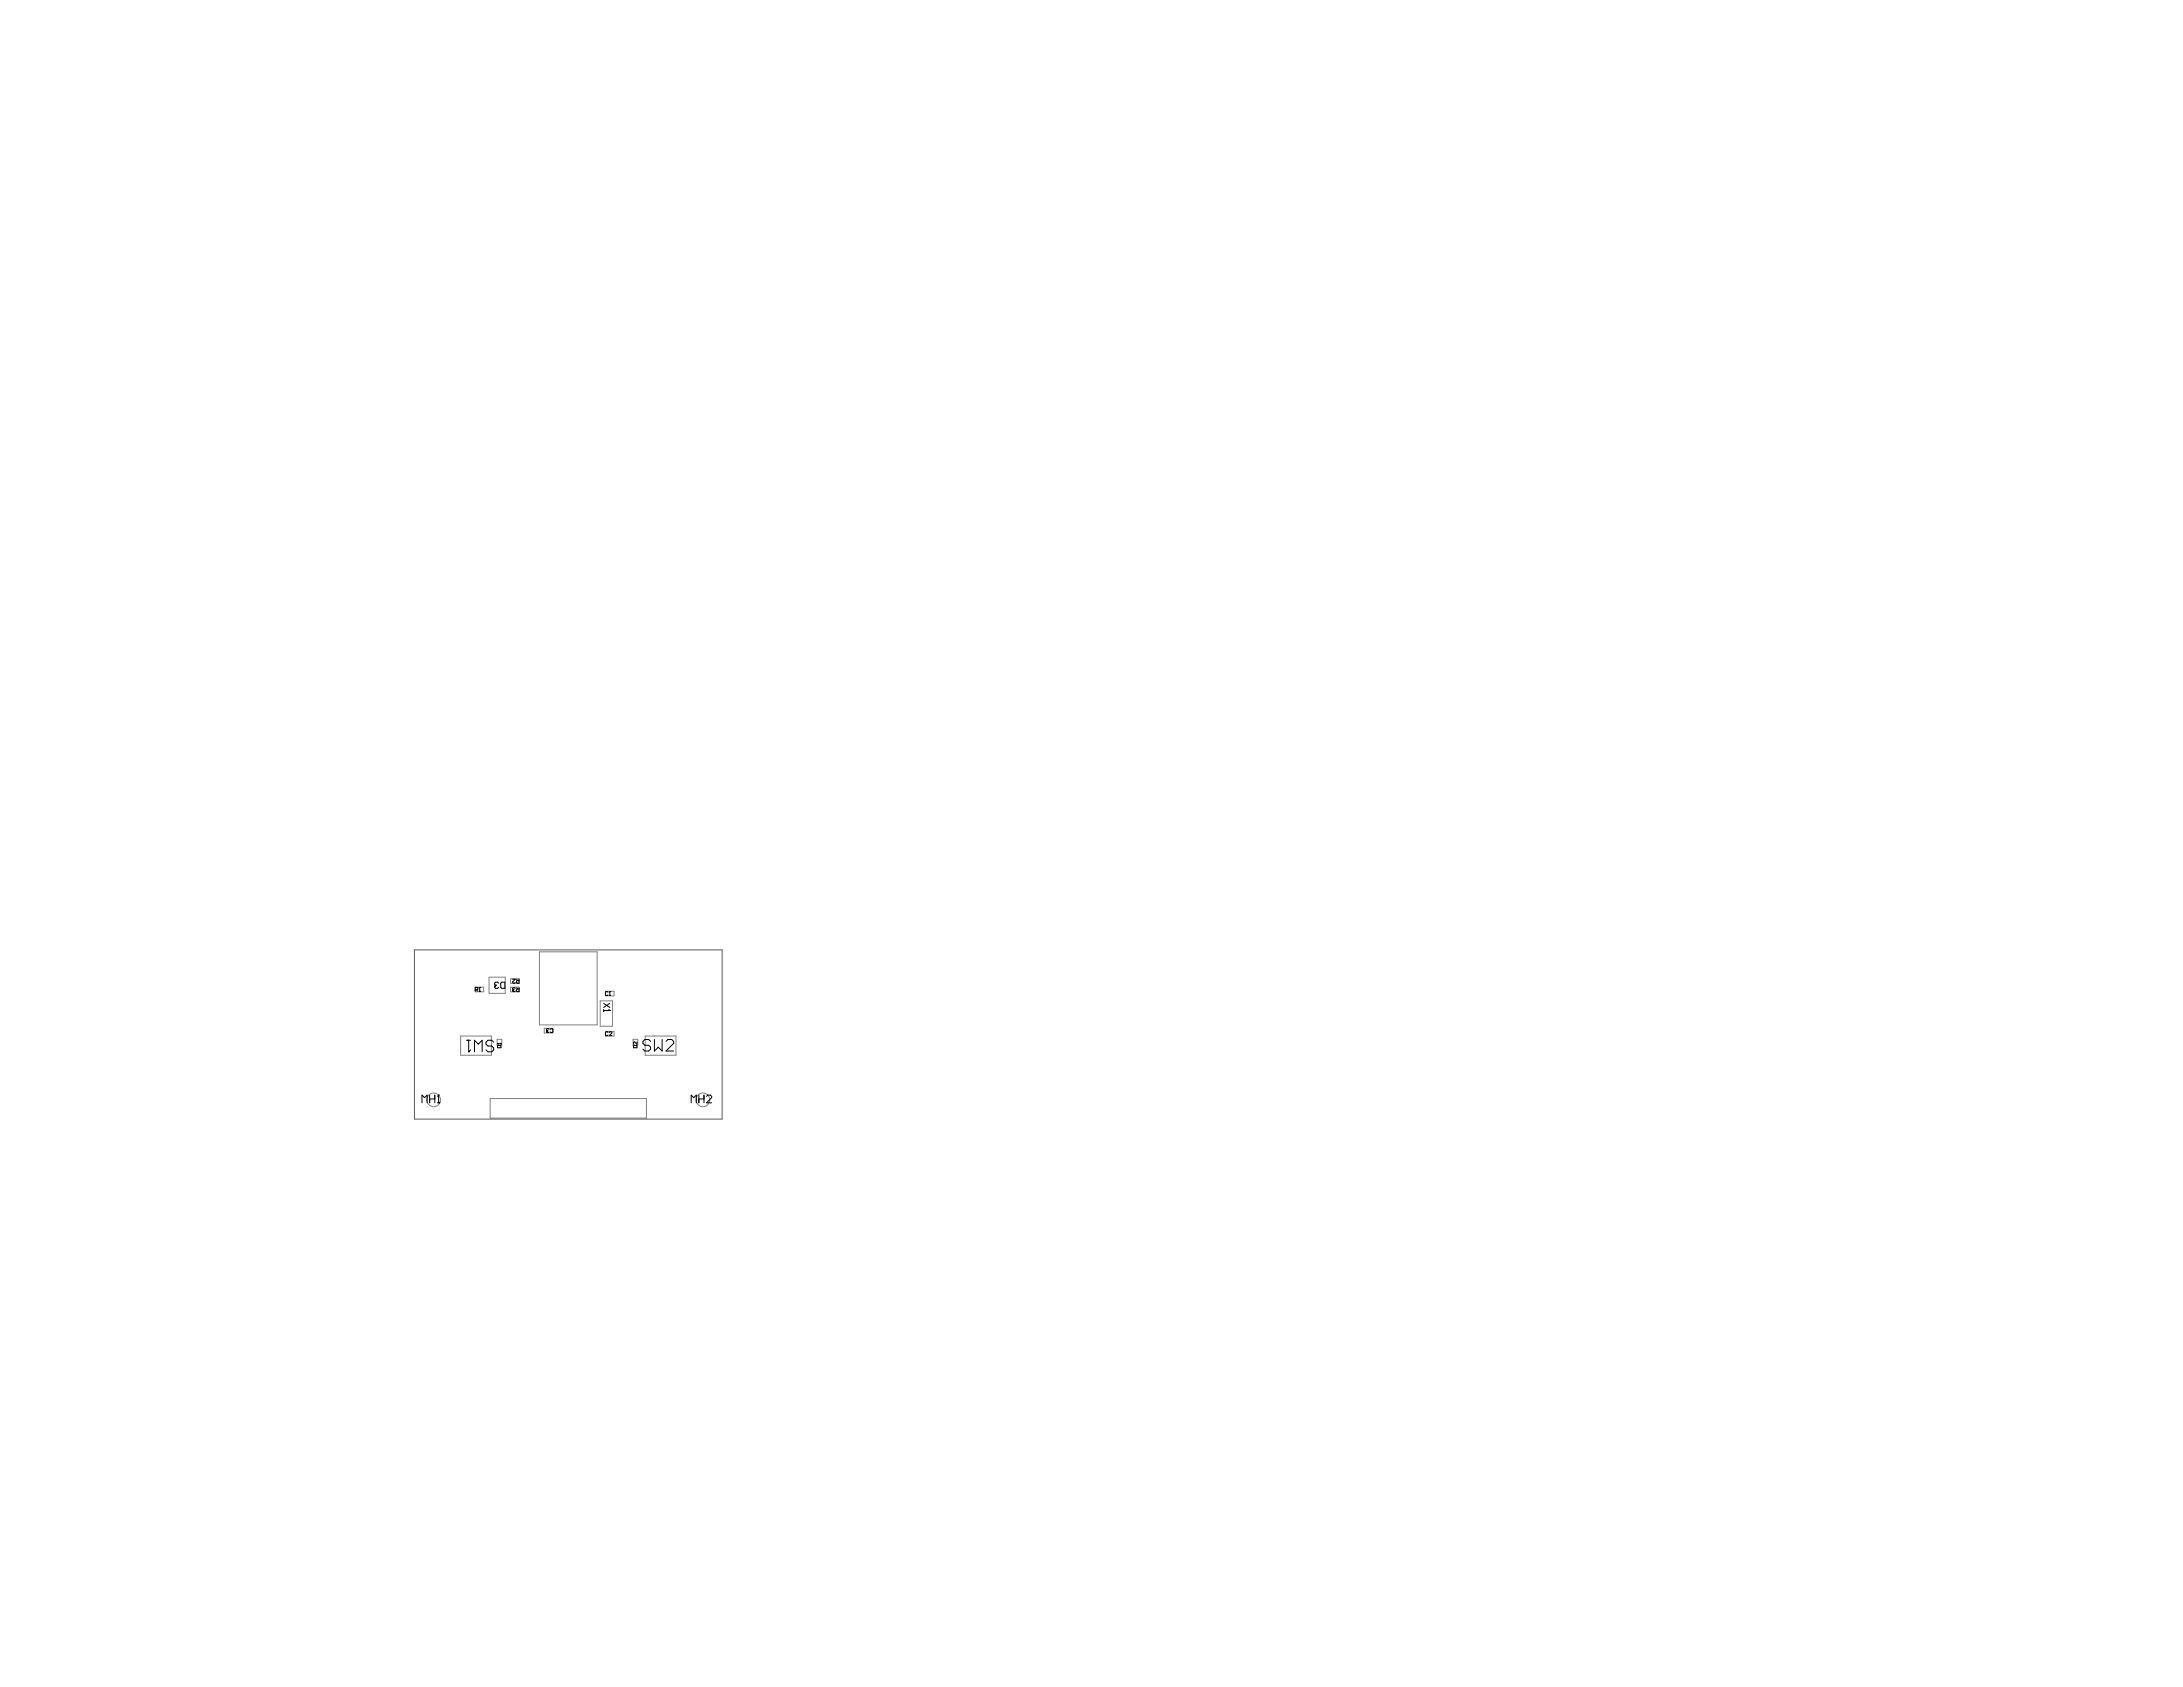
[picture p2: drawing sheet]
<svg xmlns="http://www.w3.org/2000/svg" width="279mm" height="216mm" viewBox="0 0 279 216" stroke-linecap="round" stroke-linejoin="round" font-family="sans-serif">
<g fill="none" stroke="#808080" stroke-width=".13">
<path d="M59 132.6h3.9v2.5h-3.9zM60.8 126.3h1.1v.6h-1.1zM62.6 125.1h2.1v2h-2.1zM63.6 133h.6v.8h-.6zM65.4 125.3h1v.5h-1zM65.4 126.3h1v.6h-1zM69 121.8h7.4v9.4h-7.4zM69.7 131.6h1v.6h-1zM76.8 128.1h1.6v3.2h-1.6zM77.5 132h1.1v.6h-1.1zM77.5 126.9h1.1v.5h-1.1zM81 133h.6v.8h-.6z"/>
<path d="M82.6 132.6h3.9v2.5h-3.9zM62.7 140.6h20v2.5h-20z"/>
<circle cx="55.5" cy="140.8" r=".88"/>
<circle cx="90" cy="140.8" r=".88"/>
</g>
<g fill="none" stroke="#000" stroke-width=".13">
<path d="M59.7 133.1h.5M60 134.6h.1M60 133.1v1.5M60.2 134.4l-.2 .2M60.7 134.6v-1.5l.5 .5 .5-.5v1.5M60.8 126.7l.4-.1-.1-.2h-.3v.5M61 126.7l.2 .2M61.3 126.9h.2M61.4 126.4h.1M61.4 126.4h-.1M61.4 126.4v.5M63.2 133.4l-.3-.3h-.5l-.2 .3v.2l.2 .3h.5l.3 .2v.3l-.3 .2h-.5l-.2-.2"/>
<path d="M63.3 126.2h.1M63.3 126.2l.1 .3h.3l.1-.1M63.4 126.1l-.1 .1M63.4 126.1h.2M63.7 133.6h.1M63.7 133.9l.3-.1 .1 .3h-.4zM63.7 133.6h.4M63.8 125.8l-.1-.1h-.3l-.1 .1 .1 .3M64.1 125.8l.1-.1h.4v.8h-.4l-.1-.1zM64.1 133.5v.1M65.6 126.7h.1M65.6 126.7l.1 .2 .2-.1"/>
<path d="M65.6 125.3h.3l-.3 .4 .1 .1 .2-.1M65.7 126.7h-.1M65.7 126.7h.1M65.9 126.5l-.2-.1-.1 .1 .1 .2M66.1 126.4l.2 .2M66.1 125.3l.2 .2M66.4 125.3v.5l-.3-.1 .1-.2h.2M66.4 126.4v.5l-.3-.1 .1-.2h.2M69.9 132h.1M69.9 132l.1 .1h.3M70 131.9l-.1 .1M70 131.9h.1"/>
<path d="M70.3 131.7h-.3h-.1l.1 .2M70.4 131.7h.1h.3v.4h-.1h-.3M77.3 128.4l.8 .5M77.3 129.2v.3M77.3 129.3h.8M77.8 132.1l-.1-.1-.2 .1v.4h.1h.2M77.8 127l-.1-.1-.2 .1v.3l.1 .1 .2-.1M77.9 129.2l.2 .1M78 132.1l.1-.1 .2 .1-.3 .4h.3M78 127.4h.1M78.1 129.3h.1M78.1 128.4l-.8 .5"/>
<path d="M78.1 126.9h.1M78.1 126.9v.5M78.1 126.9l-.1 .1M81.1 133.9l.3-.1 .1 .3h-.4zM81.5 133.4v.2l-.3-.2h-.1l.1 .2M83.3 133.3l-.3-.3h-.5l-.2 .3v.2l.2 .3h.5l.3 .2v.3l-.3 .2h-.5l-.2-.2M83.8 133v1.5l.5-.5 .4 .5v-1.5M85.2 133.3l.3-.3h.5l.2 .3v.2l-1 1h1M54 141.1v-.9l.3 .3 .4-.3v.9M55 140.6h.6M55 140.2v.9M55.6 140.2v.9"/>
<path d="M56 141.1h.3M56.1 140.2h.1M56.1 140.2v.9M56.1 140.2l-.1 .1M88.5 141.1v-.9l.3 .3 .3-.3v.9M89.4 140.2v.9M89.4 140.6h.7M90.1 140.2v.9M90.4 140.3l.2-.1h.3l.2 .1v.2l-.7 .6h.7"/>
</g>
<path d="M53 121.6h39.4v21.6h-39.4z" fill="none" stroke="#5a5a5a" stroke-width=".13"/>
</svg>
